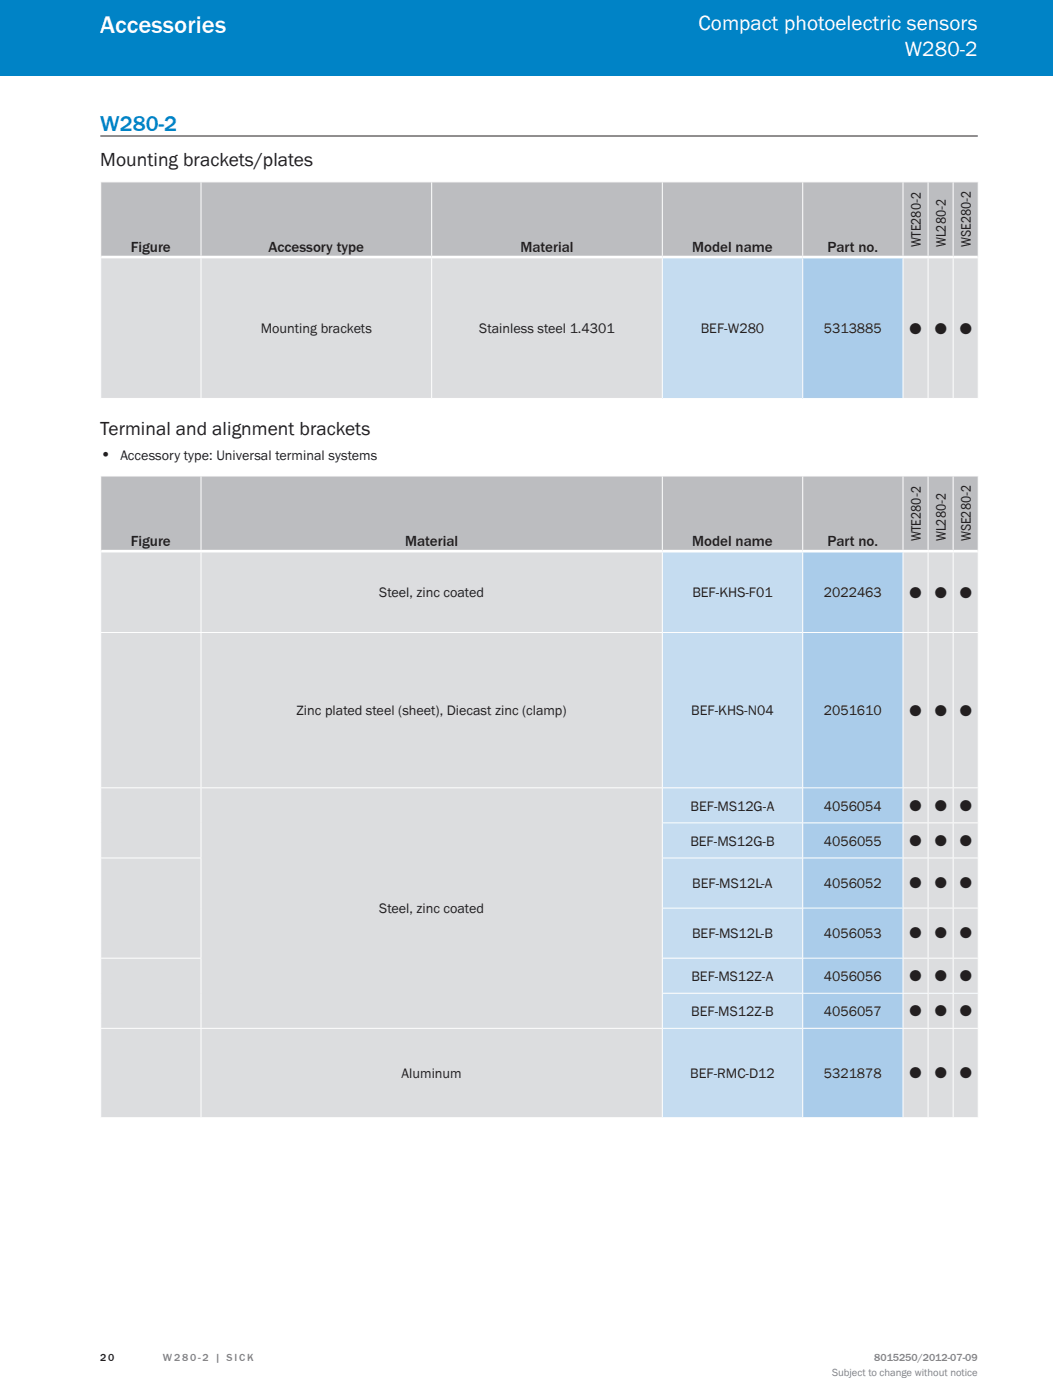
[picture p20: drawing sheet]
<svg xmlns="http://www.w3.org/2000/svg" width="210mm" height="279mm" viewBox="0 0 210 279" stroke-linecap="round" stroke-linejoin="round" font-family="sans-serif">
<defs><g id="words">
<text font-size="4.9" fill="#fff" x="20" y="6.6">Accessories</text>
<text font-size="4.4" fill="#0083c6" x="20" y="26.1">W280-2</text>
<g font-size="4.2" fill="#fff">
<text x="139.3" y="6.1">Compact photoelectric sensors</text>
<text x="180.4" y="11.2">W280-2</text>
</g>
<g font-size="3.9" fill="#231f20">
<text x="20" y="33.2">Mounting brackets/plates</text>
<text x="20" y="86.8">Terminal and alignment brackets</text>
</g>
<text font-size="3.4" fill="#231f20" x="20" y="91.9">•</text>
<g font-size="3" fill="#231f20">
<text x="26.1" y="50.3">Figure</text>
<text x="53.5" y="50.3">Accessory type</text>
<text x="103.8" y="50.3">Material</text>
<text x="138" y="50.3">Model name</text>
<text x="165" y="50.3">Part no.</text>
<text x="26.1" y="109">Figure</text>
<text x="80.8" y="109">Material</text>
<text x="138" y="109">Model name</text>
<text x="165" y="109">Part no.</text>
</g>
<g font-size="2.8" fill="#231f20">
<text x="183.6" y="49.3" transform="rotate(-90 183.6 49.3)">WTE280-2</text>
<text x="188.6" y="49.3" transform="rotate(-90 188.6 49.3)">WL280-2</text>
<text x="193.6" y="49.3" transform="rotate(-90 193.6 49.3)">WSE280-2</text>
<text x="52" y="66.5">Mounting brackets</text>
<text x="95.6" y="66.5">Stainless steel 1.4301</text>
<text x="139.8" y="66.5">BEF-W280</text>
<text x="164.3" y="66.5">5313885</text>
<text x="181.4" y="66.6">O</text>
<text x="186.4" y="66.6">O</text>
<text x="191.4" y="66.6">O</text>
<text x="24" y="91.9">Accessory type: Universal terminal systems</text>
<text x="183.6" y="108" transform="rotate(-90 183.6 108)">WTE280-2</text>
<text x="188.6" y="108" transform="rotate(-90 188.6 108)">WL280-2</text>
<text x="193.6" y="108" transform="rotate(-90 193.6 108)">WSE280-2</text>
<text x="75.6" y="119.2">Steel, zinc coated</text>
<text x="138.1" y="119.2">BEF-KHS-F01</text>
<text x="164.3" y="119.2">2022463</text>
<text x="181.4" y="119.3">O</text>
<text x="186.4" y="119.3">O</text>
<text x="191.4" y="119.3">O</text>
<text x="59.2" y="142.8">Zinc plated steel (sheet), Diecast zinc (clamp)</text>
<text x="137.9" y="142.8">BEF-KHS-N04</text>
<text x="164.3" y="142.8">2051610</text>
<text x="181.4" y="142.8">O</text>
<text x="186.4" y="142.8">O</text>
<text x="191.4" y="142.8">O</text>
<text x="137.7" y="161.8">BEF-MS12G-A</text>
<text x="164.3" y="161.8">4056054</text>
<text x="181.4" y="161.8">O</text>
<text x="186.4" y="161.8">O</text>
<text x="191.4" y="161.8">O</text>
<text x="137.7" y="168.8">BEF-MS12G-B</text>
<text x="164.3" y="168.8">4056055</text>
<text x="181.4" y="168.8">O</text>
<text x="186.4" y="168.8">O</text>
<text x="191.4" y="168.8">O</text>
<text x="138.1" y="177.3">BEF-MS12L-A</text>
<text x="164.3" y="177.3">4056052</text>
<text x="181.4" y="177.3">O</text>
<text x="186.4" y="177.3">O</text>
<text x="191.4" y="177.3">O</text>
<text x="75.6" y="182.3">Steel, zinc coated</text>
<text x="138" y="187.3">BEF-MS12L-B</text>
<text x="164.3" y="187.3">4056053</text>
<text x="181.4" y="187.3">O</text>
<text x="186.4" y="187.3">O</text>
<text x="191.4" y="187.3">O</text>
<text x="137.9" y="195.8">BEF-MS12Z-A</text>
<text x="164.3" y="195.8">4056056</text>
<text x="181.4" y="195.8">O</text>
<text x="186.4" y="195.8">O</text>
<text x="191.4" y="195.8">O</text>
<text x="137.9" y="202.8">BEF-MS12Z-B</text>
<text x="164.3" y="202.8">4056057</text>
<text x="181.4" y="202.8">O</text>
<text x="186.4" y="202.8">O</text>
<text x="191.4" y="202.8">O</text>
<text x="80.1" y="215.2">Aluminum</text>
<text x="137.6" y="215.2">BEF-RMC-D12</text>
<text x="164.3" y="215.2">5321878</text>
<text x="181.4" y="215.2">O</text>
<text x="186.4" y="215.2">O</text>
<text x="191.4" y="215.2">O</text>
</g>
<text font-size="2.1" fill="#231f20" x="20" y="271.5">2 0</text>
<g font-size="2.1" fill="#808285">
<text x="32.5" y="271.5">W 28 0-2 | S I C K</text>
<text x="165.9" y="274.5">Subject to change without notice</text>
<text x="174.3" y="271.5">8015250/2012-07-09</text>
</g>
</g></defs>
<path d="M-.1 -.1h210.1v15.1h-210.1z" fill="#0083c6"/>
<path d="M210 -.1v15.1" fill="none" stroke="#0083c6" stroke-width=".2"/>
<path d="M20 27.1h175" fill="none" stroke="#231f20" stroke-width=".2"/>
<g fill="#bcbdc0">
<path d="M20.1 36.3h20v15h-20zM40.1 36.3h46v15h-46zM86.1 36.3h46v15h-46zM132.1 36.3h28v15h-28zM160.1 36.3h20v15h-20z"/>
<path d="M180.1 36.3h5v15h-5zM185.1 36.3h5v15h-5zM190.1 36.3h5v15h-5z"/>
</g>
<path d="M20.1 51.3h20v28.2h-20zM40.1 51.3h46v28.2h-46zM86.1 51.3h46v28.2h-46zM180.1 51.3h5v28.2h-5zM185.1 51.3h5v28.2h-5zM190.1 51.3h5v28.2h-5z" fill="#dcdddf"/>
<path d="M132.1 51.3h28v28.2h-28z" fill="#c5dcf0"/>
<path d="M160.1 51.3h20v28.2h-20z" fill="#aaccea"/>
<g fill="none" stroke="#fff" stroke-width=".2">
<path d="M20 36.3h175.2M20.1 36.4v43M40.1 36.4v14.6M86.1 36.4v14.6M132.1 36.4v14.6M160.1 36.4v14.6M180.1 36.4v14.6M185.1 36.4v14.6M190.1 36.4v14.6M195.1 36.4v43M40.1 51.6v27.8M86.1 51.6v27.8"/>
<path d="M132.1 51.6v27.8M160.1 51.6v27.8M180.1 51.6v27.8M185.1 51.6v27.8M190.1 51.6v27.8M20 79.5h175.2"/>
</g>
<path d="M20.2 51.3h174.8" fill="none" stroke="#fff" stroke-width=".53"/>
<g fill="#bcbdc0">
<path d="M20.1 95h20v15h-20zM40.1 95h92v15h-92zM132.1 95h28v15h-28zM160.1 95h20v15h-20z"/>
<path d="M180.1 95h5v15h-5zM185.1 95h5v15h-5zM190.1 95h5v15h-5z"/>
</g>
<path d="M20.1 110h20v16.2h-20zM40.1 110h92v16.2h-92zM180.1 110h5v16.2h-5zM185.1 110h5v16.2h-5zM190.1 110h5v16.2h-5zM20.1 126.2h20v31h-20zM40.1 126.2h92v31h-92zM180.1 126.2h5v31h-5zM185.1 126.2h5v31h-5zM190.1 126.2h5v31h-5zM20.1 157.2h20v14h-20zM40.1 157.2h92v48h-92zM180.1 157.2h5v7h-5zM185.1 157.2h5v7h-5zM190.1 157.2h5v7h-5zM180.1 164.2h5v7h-5zM185.1 164.2h5v7h-5zM190.1 164.2h5v7h-5zM20.1 171.2h20v20h-20zM180.1 171.2h5v10h-5zM185.1 171.2h5v10h-5zM190.1 171.2h5v10h-5zM180.1 181.2h5v10h-5zM185.1 181.2h5v10h-5zM190.1 181.2h5v10h-5zM20.1 191.2h20v14h-20zM180.1 191.2h5v7h-5zM185.1 191.2h5v7h-5zM190.1 191.2h5v7h-5zM180.1 198.2h5v7h-5zM185.1 198.2h5v7h-5zM190.1 198.2h5v7h-5zM20.1 205.2h20v17.9h-20zM40.1 205.2h92v17.9h-92zM180.1 205.2h5v17.9h-5zM185.1 205.2h5v17.9h-5zM190.1 205.2h5v17.9h-5z" fill="#dcdddf"/>
<path d="M132.1 110h28v16.2h-28zM132.1 126.2h28v31h-28zM132.1 157.2h28v7h-28zM132.1 164.2h28v7h-28zM132.1 171.2h28v10h-28zM132.1 181.2h28v10h-28zM132.1 191.2h28v7h-28zM132.1 198.2h28v7h-28zM132.1 205.2h28v17.9h-28z" fill="#c5dcf0"/>
<path d="M160.1 110h20v16.2h-20zM160.1 126.2h20v31h-20zM160.1 157.2h20v7h-20zM160.1 164.2h20v7h-20zM160.1 171.2h20v10h-20zM160.1 181.2h20v10h-20zM160.1 191.2h20v7h-20zM160.1 198.2h20v7h-20zM160.1 205.2h20v17.9h-20z" fill="#aaccea"/>
<g fill="none" stroke="#fff" stroke-width=".2">
<path d="M20 95h175.2M20.1 95.1v31M40.1 95.1v14.6M132.1 95.1v14.6M160.1 95.1v14.6M180.1 95.1v14.6M185.1 95.1v14.6M190.1 95.1v14.6M195.1 95.1v31M40.1 110.3v15.8M132.1 110.3v15.8M160.1 110.3v15.8"/>
<path d="M180.1 110.3v15.8M185.1 110.3v15.8M190.1 110.3v15.8M20 126.2h175.2M20.1 126.3v30.8M40.1 126.3v30.8M132.1 126.3v30.8M160.1 126.3v30.8M180.1 126.3v30.8M185.1 126.3v30.8M190.1 126.3v30.8M195.1 126.3v30.8"/>
<path d="M20 157.2h175.2M20.1 157.3v13.8M40.1 157.3v13.8M132.1 157.3v6.8M160.1 157.3v6.8M180.1 157.3v6.8M185.1 157.3v6.8M190.1 157.3v6.8M195.1 157.3v6.8M20 171.2h20.2M20.1 171.3v19.8M40.1 171.3v19.8"/>
<path d="M132 164.2h63.2M132 171.2h63.2M132.1 164.3v6.8M132.1 171.3v9.8M160.1 164.3v6.8M160.1 171.3v9.8M180.1 164.3v6.8M180.1 171.3v9.8M185.1 164.3v6.8M185.1 171.3v9.8M190.1 164.3v6.8M190.1 171.3v9.8"/>
<path d="M195.1 164.3v6.8M195.1 171.3v9.8M20 191.2h20.2M20.1 191.3v13.8M40.1 191.3v13.8M132 181.2h63.2M132 191.2h63.2M132 198.2h63.2M132.1 181.3v9.8M132.1 191.3v6.8M132.1 198.3v6.8M160.1 181.3v9.8"/>
<path d="M160.1 191.3v6.8M160.1 198.3v6.8M180.1 181.3v9.8M180.1 191.3v6.8M180.1 198.3v6.8M185.1 181.3v9.8M185.1 191.3v6.8M185.1 198.3v6.8M190.1 181.3v9.8M190.1 191.3v6.8M190.1 198.3v6.8M195.1 181.3v9.8"/>
<path d="M195.1 191.3v6.8M195.1 198.3v6.8M20 205.2h175.2M20.1 205.3v17.7M40.1 205.3v17.7M132.1 205.3v17.7M160.1 205.3v17.7M180.1 205.3v17.7M185.1 205.3v17.7M190.1 205.3v17.7M195.1 205.3v17.7M20 223.1h175.2"/>
</g>
<path d="M20.2 110h174.8" fill="none" stroke="#fff" stroke-width=".53"/>
<use href="#words"/>
</svg>
